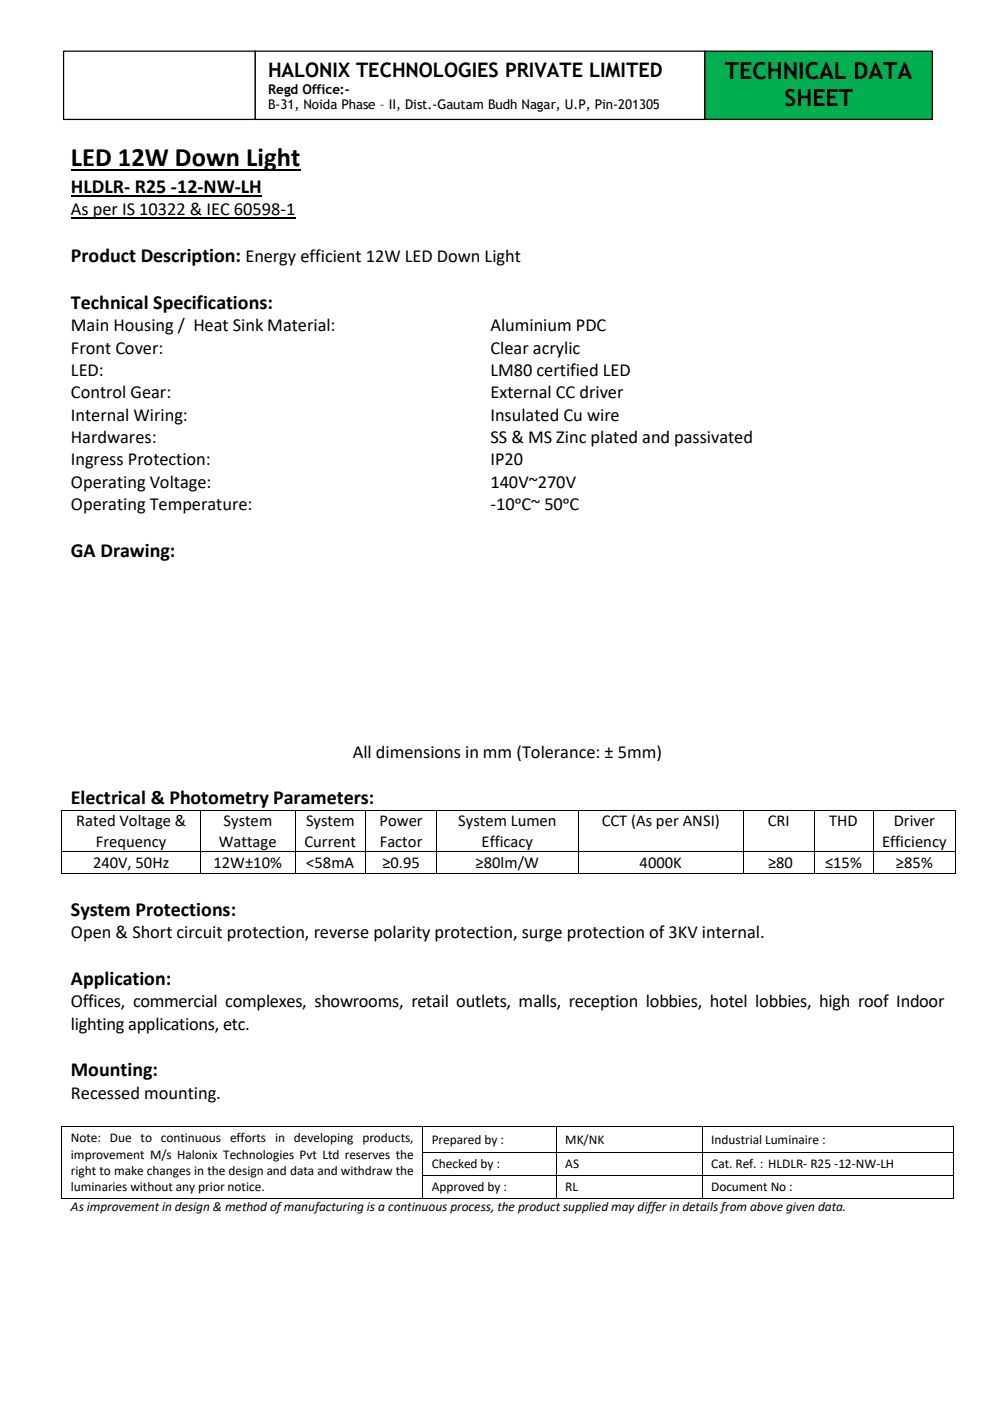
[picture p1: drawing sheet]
<svg xmlns="http://www.w3.org/2000/svg" width="210mm" height="297mm" viewBox="0 0 210 297" stroke-linecap="round" stroke-linejoin="round" font-family="sans-serif">
<defs><g id="words">
<text font-size="5.6" x="15" y="35.3">LED 12W Down Light</text>
<g font-size="5">
<text x="153.7" y="16.7">TECHNICAL DATA</text>
<text x="166.3" y="22.4">SHEET</text>
</g>
<g font-size="4.2">
<text x="56.8" y="16.3">HALONIX TECHNOLOGIES PRIVATE LIMITED</text>
<text x="15" y="40.9">HLDLR- R25 -12-NW-LH</text>
<text x="15" y="55.5">Product Description: Energy efficient 12W LED Down Light</text>
<text x="15" y="65.4">Technical Specifications:</text>
<text x="15" y="118">GA Drawing:</text>
<text x="15" y="170.5">Electrical &amp; Photometry Parameters:</text>
<text x="15" y="194.1">System Protections:</text>
<text x="15" y="208.7">Application:</text>
<text x="15" y="228.1">Mounting:</text>
</g>
<g font-size="3.9">
<text x="15" y="45.6">As per IS 10322 &amp; IEC 60598-1</text>
<text x="15" y="70.2">Main Housing / Heat Sink Material:</text>
<text x="104" y="70.2">Aluminium PDC</text>
<text x="15" y="74.9">Front Cover:</text>
<text x="104" y="74.9">Clear acrylic</text>
<text x="15" y="79.7">LED:</text>
<text x="104" y="79.7">LM80 certified LED</text>
<text x="15" y="84.4">Control Gear:</text>
<text x="15" y="89.2">Internal Wiring:</text>
<text x="104" y="84.4">External CC driver</text>
<text x="104" y="89.2">Insulated Cu wire</text>
<text x="15" y="93.9">Hardwares:</text>
<text x="104" y="93.9">SS &amp; MS Zinc plated and passivated</text>
<text x="15" y="98.6">Ingress Protection:</text>
<text x="104" y="98.6">IP20</text>
<text x="15" y="103.4">Operating Voltage:</text>
<text x="104" y="103.4">140V~270V</text>
<text x="15" y="108.1">Operating Temperature:</text>
<text x="104" y="108.1">-10ᵒC~ 50ᵒC</text>
<text x="74.8" y="160.6">All dimensions in mm (Tolerance: ± 5mm)</text>
<text x="15" y="198.9">Open &amp; Short circuit protection, reverse polarity protection, surge protection of 3KV internal.</text>
<text x="15" y="213.5">Offices, commercial complexes, showrooms, retail outlets, malls, reception lobbies, hotel lobbies, high roof Indoor</text>
<text x="15" y="218.3">lighting applications, etc.</text>
<text x="15" y="232.9">Recessed mounting.</text>
</g>
<g font-size="3.5">
<text x="16.2" y="175.2">Rated Voltage &amp;</text>
<text x="20.3" y="179.5">Frequency</text>
<text x="46.4" y="179.5">Wattage</text>
<text x="47.4" y="175.2">System</text>
<text x="64.5" y="179.5">Current</text>
<text x="64.9" y="175.2">System</text>
<text x="80.5" y="175.2">Power</text>
<text x="80.5" y="179.5">Factor</text>
<text x="97.1" y="175.2">System Lumen</text>
<text x="102.1" y="179.5">Efficacy</text>
<text x="127.5" y="175.2">CCT (As per ANSI)</text>
<text x="162.7" y="175.2">CRI</text>
<text x="175.8" y="175.2">THD</text>
<text x="187" y="179.5">Efficiency</text>
<text x="189.4" y="175.2">Driver</text>
<text x="19.7" y="184">240V, 50Hz</text>
<text x="45.3" y="184">12W±10%</text>
<text x="64.9" y="184">&lt;58mA</text>
<text x="81" y="184">≥0.95</text>
<text x="100.8" y="184">≥80lm/W</text>
<text x="135.6" y="184">4000K</text>
<text x="162.8" y="184">≥80</text>
<text x="174.9" y="184">≤15%</text>
<text x="189.9" y="184">≥85%</text>
</g>
<g font-size="2.8">
<text x="56.8" y="19.9">Regd Office:-</text>
<text x="56.8" y="23.2">B-31, Noida Phase – II, Dist.-Gautam Budh Nagar, U.P, Pin-201305</text>
<text x="15" y="242.1">Note: Due to continuous efforts in developing products,</text>
<text x="15" y="245.6">improvement M/s Halonix Technologies Pvt Ltd reserves the</text>
<text x="91.5" y="242.5">Prepared by :</text>
<text x="119.8" y="242.5">MK/NK</text>
<text x="150.7" y="242.5">Industrial Luminaire :</text>
<text x="15" y="249">right to make changes in the design and data and withdraw the</text>
<text x="91.5" y="247.6">Checked by :</text>
<text x="119.8" y="247.6">AS</text>
<text x="150.7" y="247.6">Cat. Ref. : HLDLR- R25 -12-NW-LH</text>
<text x="15" y="252.5">luminaries without any prior notice.</text>
<text x="15" y="256.7">As improvement in design &amp; method of manufacturing is a continuous process, the product supplied may differ in details from above given data.</text>
<text x="91.5" y="252.5">Approved by :</text>
<text x="119.8" y="252.5">RL</text>
<text x="150.7" y="252.5">Document No :</text>
</g>
</g></defs>
<path d="M15 36.1h48.6" fill="none" stroke="#000" stroke-width=".38"/>
<path d="M15 41.5h40.5" fill="none" stroke="#000" stroke-width=".3"/>
<path d="M15 46.2h47.6" fill="none" stroke="#000" stroke-width=".25"/>
<g fill="#000">
<path d="M13 171.6h.2v.2h-.2z" fill-rule="evenodd"/>
<path d="M13 171.6h.2v.2h-.2z" fill-rule="evenodd"/>
<path d="M42.5 171.6h.1v.2h-.1z" fill-rule="evenodd"/>
<path d="M62.5 171.6h.2v.2h-.2z" fill-rule="evenodd"/>
<path d="M77.5 171.6h.2v.2h-.2z" fill-rule="evenodd"/>
<path d="M92.5 171.6h.1v.2h-.1z" fill-rule="evenodd"/>
<path d="M122.5 171.6h.2v.2h-.2z" fill-rule="evenodd"/>
<path d="M157.5 171.6h.2v.2h-.2z" fill-rule="evenodd"/>
<path d="M172.5 171.6h.2v.2h-.2z" fill-rule="evenodd"/>
<path d="M185 171.6h.2v.2h-.2z" fill-rule="evenodd"/>
<path d="M202.5 171.6h.2v.2h-.2z" fill-rule="evenodd"/>
<path d="M202.5 171.6h.2v.2h-.2z" fill-rule="evenodd"/>
<path d="M13 180.4h.2v.2h-.2z" fill-rule="evenodd"/>
<path d="M13 185.1h.2v.2h-.2z" fill-rule="evenodd"/>
<path d="M13 185.1h.2v.2h-.2z" fill-rule="evenodd"/>
<path d="M42.5 180.4h.1v.2h-.1z" fill-rule="evenodd"/>
<path d="M42.5 185.1h.1v.2h-.1z" fill-rule="evenodd"/>
<path d="M62.5 180.4h.2v.2h-.2z" fill-rule="evenodd"/>
<path d="M62.5 185.1h.2v.2h-.2z" fill-rule="evenodd"/>
<path d="M77.5 180.4h.2v.2h-.2z" fill-rule="evenodd"/>
<path d="M77.5 185.1h.2v.2h-.2z" fill-rule="evenodd"/>
<path d="M92.5 180.4h.1v.2h-.1z" fill-rule="evenodd"/>
<path d="M92.5 185.1h.1v.2h-.1z" fill-rule="evenodd"/>
<path d="M122.5 180.4h.2v.2h-.2z" fill-rule="evenodd"/>
<path d="M122.5 185.1h.2v.2h-.2z" fill-rule="evenodd"/>
<path d="M157.5 180.4h.2v.2h-.2z" fill-rule="evenodd"/>
<path d="M157.5 185.1h.2v.2h-.2z" fill-rule="evenodd"/>
<path d="M172.5 180.4h.2v.2h-.2z" fill-rule="evenodd"/>
<path d="M172.5 185.1h.2v.2h-.2z" fill-rule="evenodd"/>
<path d="M185 180.4h.2v.2h-.2z" fill-rule="evenodd"/>
<path d="M185 185.1h.2v.2h-.2z" fill-rule="evenodd"/>
<path d="M202.5 180.4h.2v.2h-.2z" fill-rule="evenodd"/>
<path d="M202.5 185.1h.2v.2h-.2z" fill-rule="evenodd"/>
<path d="M202.5 185.1h.2v.2h-.2z" fill-rule="evenodd"/>
<path d="M13 238.8h.2v.1h-.2z" fill-rule="evenodd"/>
<path d="M13 238.8h.2v.1h-.2z" fill-rule="evenodd"/>
<path d="M89.6 238.8h.1v.1h-.1z" fill-rule="evenodd"/>
<path d="M117.9 238.8h.2v.1h-.2z" fill-rule="evenodd"/>
<path d="M148.8 238.8h.1v.1h-.1z" fill-rule="evenodd"/>
<path d="M201.9 238.8h.2v.1h-.2z" fill-rule="evenodd"/>
<path d="M201.9 238.8h.2v.1h-.2z" fill-rule="evenodd"/>
<path d="M13 244.1h.2v.2h-.2z" fill-rule="evenodd"/>
<path d="M13 249.1h.2v.2h-.2z" fill-rule="evenodd"/>
<path d="M13 253.8h.2v.2h-.2z" fill-rule="evenodd"/>
<path d="M13 253.8h.2v.2h-.2z" fill-rule="evenodd"/>
<path d="M89.6 244.1h.1v.2h-.1z" fill-rule="evenodd"/>
<path d="M89.6 249.1h.1v.2h-.1z" fill-rule="evenodd"/>
<path d="M89.6 253.8h.1v.2h-.1z" fill-rule="evenodd"/>
<path d="M117.9 244.1h.2v.2h-.2z" fill-rule="evenodd"/>
<path d="M117.9 249.1h.2v.2h-.2z" fill-rule="evenodd"/>
<path d="M117.9 253.8h.2v.2h-.2z" fill-rule="evenodd"/>
<path d="M148.8 244.1h.1v.2h-.1z" fill-rule="evenodd"/>
<path d="M148.8 249.1h.1v.2h-.1z" fill-rule="evenodd"/>
<path d="M148.8 253.8h.1v.2h-.1z" fill-rule="evenodd"/>
<path d="M201.9 244.1h.2v.2h-.2z" fill-rule="evenodd"/>
<path d="M201.9 249.1h.2v.2h-.2z" fill-rule="evenodd"/>
<path d="M201.9 253.8h.2v.2h-.2z" fill-rule="evenodd"/>
<path d="M201.9 253.8h.2v.2h-.2z" fill-rule="evenodd"/>
</g>
<g fill="none" stroke="#000" stroke-width=".21">
<path d="M13.1 171.8v8.6M13.2 171.7h29.3M42.6 171.8v8.6M42.6 171.7h19.9M62.6 171.8v8.6M62.7 171.7h14.8M77.6 171.8v8.6M77.7 171.7h14.8M92.6 171.8v8.6M92.6 171.7h29.9M122.6 171.8v8.6M122.7 171.7h34.8"/>
<path d="M157.6 171.8v8.6M157.7 171.7h14.8M172.6 171.8v8.6M172.7 171.7h12.3M185.1 171.8v8.6M185.2 171.7h17.3M202.6 171.8v8.6M13.1 180.6v4.5M13.2 180.5h29.3M13.2 185.2h29.3M42.6 180.6v4.5M42.6 180.5h19.9"/>
<path d="M42.6 185.2h19.9M62.6 180.6v4.5M62.7 180.5h14.8M62.7 185.2h14.8M77.6 180.6v4.5M77.7 180.5h14.8M77.7 185.2h14.8M92.6 180.6v4.5M92.6 180.5h29.9M92.6 185.2h29.9M122.6 180.6v4.5M122.7 180.5h34.8"/>
<path d="M122.7 185.2h34.8M157.6 180.6v4.5M157.7 180.5h14.8M157.7 185.2h14.8M172.6 180.6v4.5M172.7 180.5h12.3M172.7 185.2h12.3M185.1 180.6v4.5M185.2 180.5h17.3M185.2 185.2h17.3M202.6 180.6v4.5M13.1 238.9v5.2"/>
<path d="M13.2 238.8h76.4M89.6 238.9v5.2M89.7 238.8h28.2M118 238.9v5.2M118.1 238.8h30.7M148.8 238.9v5.2M148.9 238.8h53M202 238.9v5.2M13.1 244.3v4.8M13.1 249.3v4.5M13.2 253.9h76.4M89.6 244.3v4.8"/>
<path d="M89.6 249.3v4.5M89.7 244.2h28.2M89.7 249.2h28.2M89.7 253.9h28.2M118 244.3v4.8M118 249.3v4.5M118.1 244.2h30.7M118.1 249.2h30.7M118.1 253.9h30.7M148.8 244.3v4.8M148.8 249.3v4.5M148.9 244.2h53"/>
<path d="M148.9 249.2h53M148.9 253.9h53M202 244.3v4.8M202 249.3v4.5"/>
</g>
<path d="M149.4 10.8h48.2v14.5h-48.2z" fill-rule="evenodd" fill="#00b050"/>
<path d="M149.4 10.8h48.2v14.5h-48.2z" fill="none" stroke="#000" stroke-width=".26"/>
<path d="M13.5 10.8h40.6v14.5h-40.6z" fill-rule="evenodd" fill="#fff"/>
<path d="M13.5 10.8h40.6v14.5h-40.6z" fill="none" stroke="#000" stroke-width=".26"/>
<path d="M54.1 10.8h95.3v14.5h-95.3z" fill-rule="evenodd" fill="#fff"/>
<path d="M54.1 10.8h95.3v14.5h-95.3z" fill="none" stroke="#000" stroke-width=".26"/>
<use href="#words"/>
</svg>
